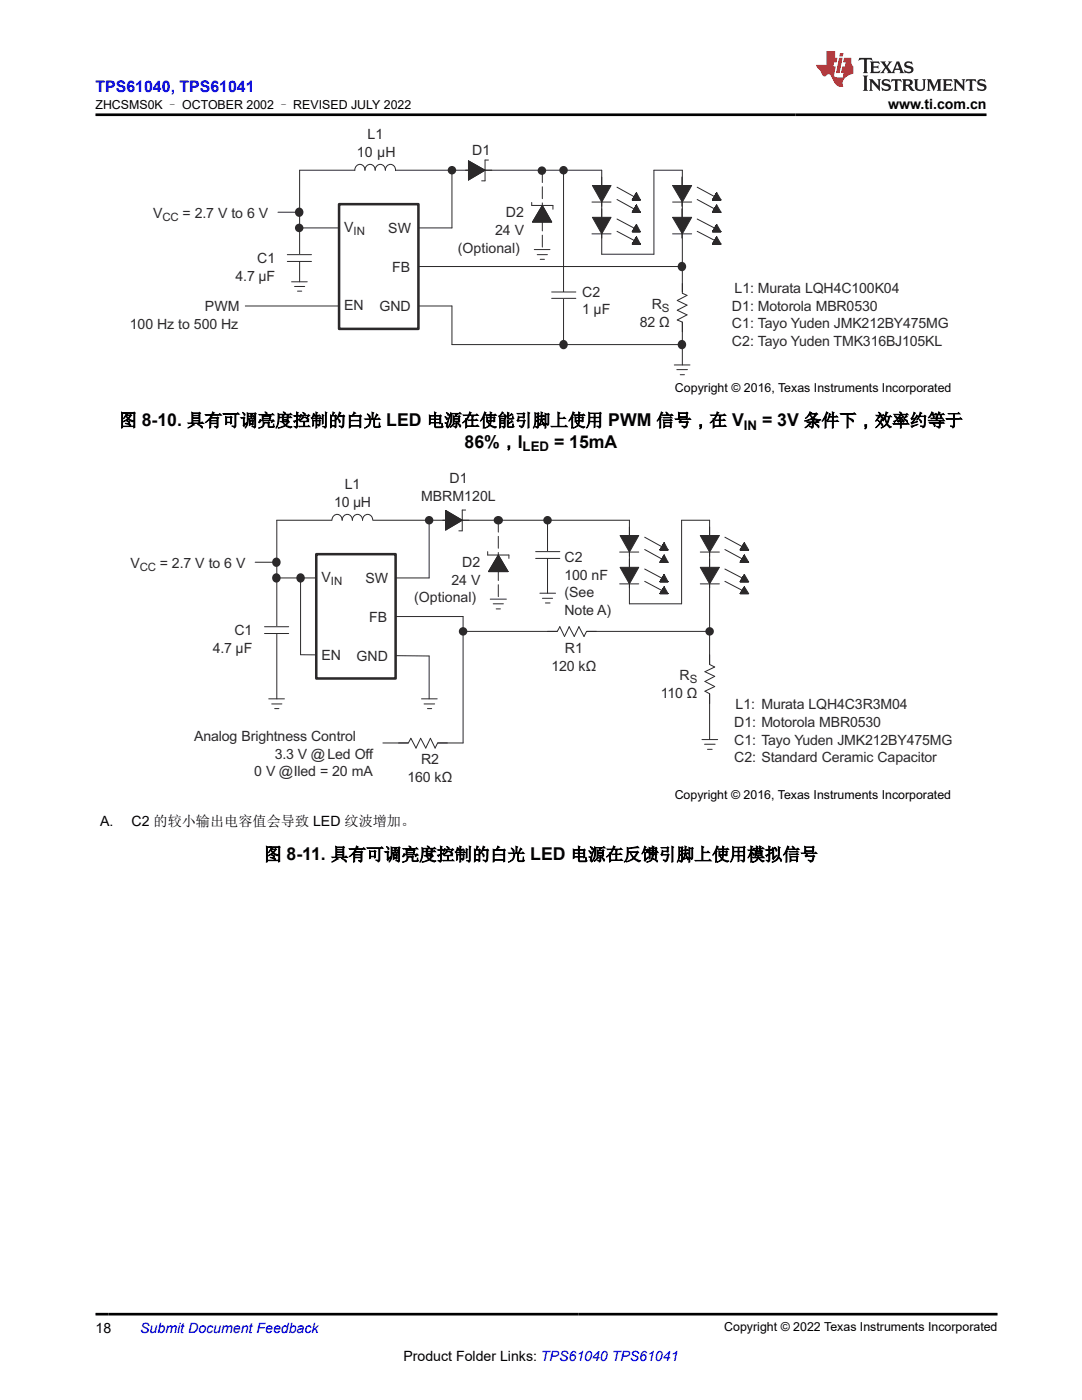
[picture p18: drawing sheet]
<svg xmlns="http://www.w3.org/2000/svg" width="216mm" height="279mm" viewBox="0 0 216 279" stroke-linecap="round" stroke-linejoin="round" font-family="sans-serif">
<defs><g id="words">
<g font-size="3.5">
<text x="23.8" y="85.1">图 8-10. 具有可调亮度控制的白光 LED 电源在使能引脚上使用 PWM 信号，在 V</text>
<text x="92.7" y="89.3">86%，I</text>
<text x="110.5" y="89.3">= 15mA</text>
<text x="152" y="85.1">= 3V 条件下，效率约等于</text>
<text x="52.7" y="171.7">图 8-11. 具有可调亮度控制的白光 LED 电源在反馈引脚上使用模拟信号</text>
</g>
<text font-size="3.2" fill="#00f" x="19" y="18.3">TPS61040, TPS61041</text>
<g font-size="2.8">
<text x="177.2" y="21.7">www.ti.com.cn</text>
<text x="20" y="164.8">A.</text>
<text x="26.3" y="164.8">C2 的较小输出电容值会导致 LED 纹波增加。</text>
<text x="19" y="266">18</text>
<text x="80.5" y="271.7">Product Folder Links: TPS61040 TPS61041</text>
</g>
<g font-size="2.8" fill="#2b292a">
<text x="73.3" y="27.8">L1</text>
<text x="71.2" y="31.3">10 μH</text>
<text x="94.2" y="31">D1</text>
<text x="30.6" y="43.5">V</text>
<text x="36.4" y="43.5">= 2.7 V to 6 V</text>
<text x="68.7" y="46.2">V</text>
<text x="77.5" y="46.5">SW</text>
<text x="98.8" y="46.9">24 V</text>
<text x="100.9" y="43.4">D2</text>
<text x="51.3" y="52.5">C1</text>
<text x="91.4" y="50.4">(Optional)</text>
<text x="47" y="56.1">4.7 μF</text>
<text x="78.2" y="54.4">FB</text>
<text x="116.2" y="59.2">C2</text>
<text x="146.6" y="58.4">L1: Murata LQH4C100K04</text>
<text x="25.9" y="65.6">100 Hz to 500 Hz</text>
<text x="40.9" y="62.1">PWM</text>
<text x="68.7" y="61.8">EN</text>
<text x="75.7" y="62.1">GND</text>
<text x="116.2" y="62.8">1 μF</text>
<text x="127.7" y="65.2">82 Ω</text>
<text x="130.1" y="61.7">R</text>
<text x="146.1" y="62">D1: Motorola MBR0530</text>
<text x="146.1" y="65.5">C1: Tayo Yuden JMK212BY475MG</text>
<text x="146.1" y="69">C2: Tayo Yuden TMK316BJ105KL</text>
<text x="66.7" y="101.2">10 μH</text>
<text x="68.8" y="97.6">L1</text>
<text x="84" y="100">MBRM120L</text>
<text x="89.7" y="96.5">D1</text>
<text x="26" y="113.4">V</text>
<text x="31.9" y="113.4">= 2.7 V to 6 V</text>
<text x="92.2" y="113.1">D2</text>
<text x="112.6" y="112.1">C2</text>
<text x="64.1" y="116.1">V</text>
<text x="72.9" y="116.4">SW</text>
<text x="90.1" y="116.7">24 V</text>
<text x="112.6" y="115.7">100 nF</text>
<text x="112.6" y="119.1">(See</text>
<text x="73.7" y="124.2">FB</text>
<text x="82.7" y="120.2">(Optional)</text>
<text x="112.6" y="122.7">Note A)</text>
<text x="42.4" y="130.2">4.7 μF</text>
<text x="46.8" y="126.7">C1</text>
<text x="64.1" y="131.7">EN</text>
<text x="71.2" y="131.9">GND</text>
<text x="112.7" y="130.4">R1</text>
<text x="110" y="134">120 kΩ</text>
<text x="135.6" y="135.7">R</text>
<text x="131.9" y="139.3">110 Ω</text>
<text x="146.8" y="141.6">L1: Murata LQH4C3R3M04</text>
<text x="38.7" y="147.9">Analog Brightness Control</text>
<text x="146.5" y="145.1">D1: Motorola MBR0530</text>
<text x="146.5" y="148.6">C1: Tayo Yuden JMK212BY475MG</text>
<text x="50.7" y="155">0 V @Iled = 20 mA</text>
<text x="54.8" y="151.5">3.3 V @Led Off</text>
<text x="81.3" y="156">160 kΩ</text>
<text x="84" y="152.4">R2</text>
<text x="146.5" y="152.2">C2: Standard Ceramic Capacitor</text>
</g>
<text font-size="2.8" fill="#00f" x="28" y="266">Submit Document Feedback</text>
<g font-size="2.6">
<text x="148.4" y="85.8">IN</text>
<text x="104.3" y="90">LED</text>
</g>
<g font-size="2.5">
<text x="19" y="21.8">ZHCSMS0K – OCTOBER 2002 – REVISED JULY 2022</text>
<text x="134.7" y="78.2">Copyright © 2016, Texas Instruments Incorporated</text>
<text x="134.6" y="159.5">Copyright © 2016, Texas Instruments Incorporated</text>
<text x="144.5" y="265.7">Copyright © 2022 Texas Instruments Incorporated</text>
</g>
<g font-size="2.3" fill="#2b292a">
<text x="32.4" y="44.1">CC</text>
<text x="70.5" y="46.8">IN</text>
<text x="132.1" y="62.3">S</text>
<text x="27.9" y="114">CC</text>
<text x="66" y="116.7">IN</text>
<text x="137.6" y="136.3">S</text>
</g>
</g></defs>
<path d="M120.1 34h-60.3v22.2M59.8 45.5h30.4M77.8 53.2h58.4M48.9 61.1h41.3" fill="none" stroke="#2b292a" stroke-width=".2"/>
<path d="M70.9 33.2l8-.1v2.1h-8z" fill-rule="evenodd" fill="#fff"/>
<path d="M70.8 34a1.03 1.03 0 0 1 1-1.2 1.03 1.03 0 0 1 1 1.2 1.03 1.03 0 0 1 1-1.2 1.03 1.03 0 0 1 1.1 1.2 1.03 1.03 0 0 1 1-1.2 1.03 1.03 0 0 1 1 1.2 1.03 1.03 0 0 1 1.1-1.2 1.03 1.03 0 0 1 .9 1.3M93.5 32.1l3.3 1.9-3.3 1.9zM97.5 31.9h-.7v4.2h-.7" fill="none" stroke="#2b292a" stroke-width=".2"/>
<path d="M93.5 32.1l3.3 1.9-3.3 1.9z" fill="#2b292a"/>
<path d="M92.9 34h5.2M93.5 32.1l3.3 1.9-3.3 1.9z" fill="none" stroke="#2b292a" stroke-width=".2"/>
<path d="M58.3 50.8h2.7v1.3h-2.7z" fill-rule="evenodd" fill="#fff"/>
<path d="M57.3 50.8h4.9M57.3 52.2h4.9" fill="none" stroke="#2b292a" stroke-width=".2"/>
<path d="M67.7 40.7h15.8v24.9h-15.8z" fill-rule="evenodd" fill="#fff"/>
<path d="M67.7 40.7h15.8v24.9h-15.8z" fill="none" stroke="#2b292a" stroke-width=".51"/>
<path d="M90.2 34v11.5M90.2 61.1v7.7" fill="none" stroke="#2b292a" stroke-width=".2"/>
<circle cx="90.2" cy="34" r=".68" fill="#2b292a"/>
<circle cx="90.2" cy="34" r=".68" fill="none" stroke="#2b292a" stroke-width=".34"/>
<circle cx="59.7" cy="45.5" r=".68" fill="#2b292a"/>
<circle cx="59.7" cy="45.5" r=".68" fill="none" stroke="#2b292a" stroke-width=".34"/>
<path d="M112.4 34v34.8" fill="none" stroke="#2b292a" stroke-width=".2"/>
<path d="M111.1 58.3h2.6v1.2h-2.6z" fill-rule="evenodd" fill="#fff"/>
<path d="M110.1 58.3h4.8M110.1 59.5h4.8" fill="none" stroke="#2b292a" stroke-width=".2"/>
<circle cx="112.4" cy="34" r=".68" fill="#2b292a"/>
<circle cx="112.4" cy="34" r=".68" fill="none" stroke="#2b292a" stroke-width=".34"/>
<path d="M120.1 34v16.7" fill="none" stroke="#2b292a" stroke-width=".2"/>
<circle cx="136.1" cy="53.2" r=".72" fill="#2b292a"/>
<circle cx="136.1" cy="53.2" r=".72" fill="none" stroke="#2b292a" stroke-width=".34"/>
<path d="M118.2 37h3.7l-1.8 3.3z" fill="#2b292a"/>
<path d="M118.2 37h3.7l-1.8 3.3zM120.1 35.3v5.9M118.1 40.3h3.8" fill="none" stroke="#2b292a" stroke-width=".2"/>
<path d="M127 38.5l-.8 1.4h1.6h-1.6l.8-1.4 .8 1.4h-1.6z" fill-rule="evenodd" fill="#2b292a"/>
<path d="M123.1 37.4l4 2.2M127 38.5l-.8 1.4h1.6h-1.6l.8-1.4 .8 1.4h-1.6z" fill="none" stroke="#2b292a" stroke-width=".2"/>
<path d="M127 40.9l-.8 1.5h1.6h-1.6l.8-1.5 .8 1.5h-1.6z" fill-rule="evenodd" fill="#2b292a"/>
<path d="M123.1 39.8l4 2.2M127 40.9l-.8 1.5h1.6h-1.6l.8-1.5 .8 1.5h-1.6z" fill="none" stroke="#2b292a" stroke-width=".2"/>
<path d="M118.2 43.4h3.7l-1.8 3.3z" fill="#2b292a"/>
<path d="M118.1 46.7h3.8M118.2 43.4h3.7l-1.8 3.3zM120.1 41.7v5.8" fill="none" stroke="#2b292a" stroke-width=".2"/>
<path d="M127 44.8l-.8 1.4h1.6h-1.6l.8-1.4 .8 1.4h-1.6z" fill-rule="evenodd" fill="#2b292a"/>
<path d="M123.1 43.7l4 2.1M127 44.8l-.8 1.4h1.6h-1.6l.8-1.4 .8 1.4h-1.6z" fill="none" stroke="#2b292a" stroke-width=".2"/>
<path d="M127 47.3l-.8 1.4h1.6h-1.6l.8-1.4 .8 1.4h-1.6z" fill-rule="evenodd" fill="#2b292a"/>
<path d="M130.5 34v16.7h-10.4M123.1 46.2l4 2.1M127 47.3l-.8 1.4h1.6h-1.6l.8-1.4 .8 1.4h-1.6z" fill="none" stroke="#2b292a" stroke-width=".2"/>
<path d="M134.2 37h3.8l-1.8 3.3z" fill="#2b292a"/>
<path d="M134.2 37h3.8l-1.8 3.3zM136.1 35.3v5.9M134.2 40.3h3.8" fill="none" stroke="#2b292a" stroke-width=".2"/>
<path d="M143 38.5l-.8 1.4h1.7h-1.7l.8-1.4 .9 1.4h-1.7z" fill-rule="evenodd" fill="#2b292a"/>
<path d="M139.1 37.4l4.1 2.2M143 38.5l-.8 1.4h1.7h-1.7l.8-1.4 .9 1.4h-1.7z" fill="none" stroke="#2b292a" stroke-width=".2"/>
<path d="M143 40.9l-.8 1.5h1.7h-1.7l.8-1.5 .9 1.5h-1.7z" fill-rule="evenodd" fill="#2b292a"/>
<path d="M139.1 39.8l4.1 2.2M143 40.9l-.8 1.5h1.7h-1.7l.8-1.5 .9 1.5h-1.7z" fill="none" stroke="#2b292a" stroke-width=".2"/>
<path d="M134.2 43.4h3.8l-1.8 3.3z" fill="#2b292a"/>
<path d="M134.2 43.4h3.8l-1.8 3.3zM134.2 46.7h3.8M136.1 41.7v5.8" fill="none" stroke="#2b292a" stroke-width=".2"/>
<path d="M143 44.8l-.8 1.4h1.7h-1.7l.8-1.4 .9 1.4h-1.7z" fill-rule="evenodd" fill="#2b292a"/>
<path d="M139.1 43.7l4.1 2.1M143 44.8l-.8 1.4h1.7h-1.7l.8-1.4 .9 1.4h-1.7z" fill="none" stroke="#2b292a" stroke-width=".2"/>
<path d="M143 47.3l-.8 1.4h1.7h-1.7l.8-1.4 .9 1.4h-1.7z" fill-rule="evenodd" fill="#2b292a"/>
<path d="M130.5 34h5.7v38.8M139.1 46.2l4.1 2.1M143 47.3l-.8 1.4h1.7h-1.7l.8-1.4 .9 1.4h-1.7z" fill="none" stroke="#2b292a" stroke-width=".2"/>
<path d="M135.2 58.4h2v5.9h-2z" fill-rule="evenodd" fill="#fff"/>
<path d="M55.5 42.4h4.3M136.2 56.6v1.9l.9 .4-2 1.1 2 .9-2 1 2 .9-2 1.1 1.1 .4v1.9" fill="none" stroke="#2b292a" stroke-width=".2"/>
<circle cx="59.7" cy="42.3" r=".72" fill="#2b292a"/>
<circle cx="59.7" cy="42.3" r=".72" fill="none" stroke="#2b292a" stroke-width=".34"/>
<path d="M58.2 56.2h3.1M58.8 57.2h2M59.4 58.1h.8M90.2 68.8h46M134.5 72.8h3.2M135.1 73.8h2.1M135.7 74.8h.9" fill="none" stroke="#2b292a" stroke-width=".2"/>
<circle cx="136.1" cy="68.7" r=".72" fill="#2b292a"/>
<circle cx="136.1" cy="68.7" r=".72" fill="none" stroke="#2b292a" stroke-width=".34"/>
<circle cx="112.4" cy="68.7" r=".72" fill="#2b292a"/>
<circle cx="112.4" cy="68.7" r=".72" fill="none" stroke="#2b292a" stroke-width=".34"/>
<path d="M108.2 34.1v15.7" fill="none" stroke="#2b292a" stroke-width=".2" stroke-dasharray="2.4 .8"/>
<path d="M106.1 40.4v.6h4.2v.8M108.2 41l1.9 3.3h-3.8z" fill="none" stroke="#2b292a" stroke-width=".2"/>
<path d="M108.2 41l1.9 3.3h-3.8z" fill-rule="evenodd" fill="#2b292a"/>
<path d="M108.2 41l1.9 3.3h-3.8z" fill="none" stroke="#2b292a" stroke-width=".2"/>
<circle cx="108.1" cy="34.1" r=".68" fill="#2b292a"/>
<circle cx="108.1" cy="34.1" r=".68" fill="none" stroke="#2b292a" stroke-width=".34"/>
<path d="M106.6 49.8h3.1M107.2 50.8h2M107.8 51.8h.8M55.2 115.3h30.4M125.6 103.8h-70.4v35.7M60 130.7l25.6 .2M73.3 123h19.1" fill="none" stroke="#2b292a" stroke-width=".2"/>
<path d="M66.3 103h8.1v2.1h-8.1z" fill-rule="evenodd" fill="#fff"/>
<path d="M66.2 103.8a1.03 1.03 0 0 1 1.1-1.1 1.03 1.03 0 0 1 1 1.1 1.03 1.03 0 0 1 1-1.1 1.03 1.03 0 0 1 1 1.1 1.03 1.03 0 0 1 1-1.1 1.03 1.03 0 0 1 1 1.1 1.03 1.03 0 0 1 1.1-1.1 1.03 1.03 0 0 1 1 1.1M88.9 101.9l3.3 1.9-3.3 2zM92.9 101.8h-.7v4.1h-.6" fill="none" stroke="#2b292a" stroke-width=".2"/>
<path d="M88.9 101.9l3.3 1.9-3.3 2z" fill="#2b292a"/>
<path d="M88.3 103.8h5.3M88.9 101.9l3.3 1.9-3.3 2z" fill="none" stroke="#2b292a" stroke-width=".2"/>
<path d="M53.8 125.1h2.6v1.2h-2.6z" fill-rule="evenodd" fill="#fff"/>
<path d="M52.8 125.1h4.8M52.8 126.4h4.8" fill="none" stroke="#2b292a" stroke-width=".2"/>
<path d="M63.1 110.6h15.8v24.8h-15.8z" fill-rule="evenodd" fill="#fff"/>
<path d="M63.1 110.6h15.8v24.8h-15.8z" fill="none" stroke="#2b292a" stroke-width=".51"/>
<path d="M85.6 103.8v11.5M85.6 130.9v8.6" fill="none" stroke="#2b292a" stroke-width=".2"/>
<circle cx="85.6" cy="103.8" r=".68" fill="#2b292a"/>
<circle cx="85.6" cy="103.8" r=".68" fill="none" stroke="#2b292a" stroke-width=".34"/>
<circle cx="55.2" cy="115.3" r=".72" fill="#2b292a"/>
<circle cx="55.2" cy="115.3" r=".72" fill="none" stroke="#2b292a" stroke-width=".34"/>
<path d="M109.3 103.8v14.6" fill="none" stroke="#2b292a" stroke-width=".2"/>
<path d="M107.9 110.1h2.6v1.3h-2.6z" fill-rule="evenodd" fill="#fff"/>
<path d="M106.9 110.1h4.8M106.9 111.4h4.8" fill="none" stroke="#2b292a" stroke-width=".2"/>
<circle cx="109.3" cy="103.8" r=".68" fill="#2b292a"/>
<circle cx="109.3" cy="103.8" r=".68" fill="none" stroke="#2b292a" stroke-width=".34"/>
<path d="M125.6 103.8v16.7" fill="none" stroke="#2b292a" stroke-width=".2"/>
<circle cx="141.6" cy="126" r=".68" fill="#2b292a"/>
<circle cx="141.6" cy="126" r=".68" fill="none" stroke="#2b292a" stroke-width=".34"/>
<path d="M123.7 106.9h3.8l-1.9 3.3z" fill="#2b292a"/>
<path d="M123.6 110.2h3.9M123.7 106.9h3.8l-1.9 3.3zM125.6 105.2v5.8" fill="none" stroke="#2b292a" stroke-width=".2"/>
<path d="M132.5 108.3l-.8 1.5h1.6h-1.6l.8-1.5 .8 1.5h-1.6z" fill-rule="evenodd" fill="#2b292a"/>
<path d="M128.6 107.2l4 2.2M132.5 108.3l-.8 1.5h1.6h-1.6l.8-1.5 .8 1.5h-1.6z" fill="none" stroke="#2b292a" stroke-width=".2"/>
<path d="M132.5 110.8l-.8 1.4h1.6h-1.6l.8-1.4 .8 1.4h-1.6z" fill-rule="evenodd" fill="#2b292a"/>
<path d="M128.6 109.7l4 2.2M132.5 110.8l-.8 1.4h1.6h-1.6l.8-1.4 .8 1.4h-1.6z" fill="none" stroke="#2b292a" stroke-width=".2"/>
<path d="M123.7 113.2h3.8l-1.9 3.3z" fill="#2b292a"/>
<path d="M123.6 116.5h3.9M123.7 113.2h3.8l-1.9 3.3zM125.6 111.5v5.8" fill="none" stroke="#2b292a" stroke-width=".2"/>
<path d="M132.5 114.7l-.8 1.4h1.6h-1.6l.8-1.4 .8 1.4h-1.6z" fill-rule="evenodd" fill="#2b292a"/>
<path d="M128.6 113.6l4 2.1M132.5 114.7l-.8 1.4h1.6h-1.6l.8-1.4 .8 1.4h-1.6z" fill="none" stroke="#2b292a" stroke-width=".2"/>
<path d="M132.5 117.1l-.8 1.4h1.6h-1.6l.8-1.4 .8 1.4h-1.6z" fill-rule="evenodd" fill="#2b292a"/>
<path d="M128.6 116l4 2.1M132.5 117.1l-.8 1.4h1.6h-1.6l.8-1.4 .8 1.4h-1.6zM136 103.8v16.7h-10.4" fill="none" stroke="#2b292a" stroke-width=".2"/>
<path d="M139.7 106.9h3.8l-1.9 3.3z" fill="#2b292a"/>
<path d="M139.7 106.9h3.8l-1.9 3.3zM139.7 110.2h3.8M141.6 105.2v5.8" fill="none" stroke="#2b292a" stroke-width=".2"/>
<path d="M148.5 108.3l-.8 1.5h1.7h-1.7l.8-1.5 .9 1.5h-1.7z" fill-rule="evenodd" fill="#2b292a"/>
<path d="M144.6 107.2l4.1 2.2M148.5 108.3l-.8 1.5h1.7h-1.7l.8-1.5 .9 1.5h-1.7z" fill="none" stroke="#2b292a" stroke-width=".2"/>
<path d="M148.5 110.8l-.8 1.4h1.7h-1.7l.8-1.4 .9 1.4h-1.7z" fill-rule="evenodd" fill="#2b292a"/>
<path d="M144.6 109.7l4.1 2.2M148.5 110.8l-.8 1.4h1.7h-1.7l.8-1.4 .9 1.4h-1.7z" fill="none" stroke="#2b292a" stroke-width=".2"/>
<path d="M139.7 113.2h3.8l-1.9 3.3z" fill="#2b292a"/>
<path d="M139.7 113.2h3.8l-1.9 3.3zM139.7 116.5h3.8M141.6 111.5v5.8" fill="none" stroke="#2b292a" stroke-width=".2"/>
<path d="M148.5 114.7l-.8 1.4h1.7h-1.7l.8-1.4 .9 1.4h-1.7z" fill-rule="evenodd" fill="#2b292a"/>
<path d="M144.6 113.6l4.1 2.1M148.5 114.7l-.8 1.4h1.7h-1.7l.8-1.4 .9 1.4h-1.7z" fill="none" stroke="#2b292a" stroke-width=".2"/>
<path d="M148.5 117.1l-.8 1.4h1.7h-1.7l.8-1.4 .9 1.4h-1.7z" fill-rule="evenodd" fill="#2b292a"/>
<path d="M136 103.8h5.6v43.8M144.6 116l4.1 2.1M148.5 117.1l-.8 1.4h1.7h-1.7l.8-1.4 .9 1.4h-1.7z" fill="none" stroke="#2b292a" stroke-width=".2"/>
<path d="M140.7 132.6h1.9v5.9h-1.9z" fill-rule="evenodd" fill="#fff"/>
<path d="M50.9 112.2h4.3M141.6 130.7v1.9l1 .5-1.9 1 1.9 .9-1.9 1 1.9 1-1.9 .9 .9 .6v1.9" fill="none" stroke="#2b292a" stroke-width=".2"/>
<circle cx="55.2" cy="112.2" r=".72" fill="#2b292a"/>
<circle cx="55.2" cy="112.2" r=".72" fill="none" stroke="#2b292a" stroke-width=".34"/>
<path d="M107.7 118.4h3.2M108.2 119.4h2.1M53.6 139.5h3.2M84.1 139.5h3.1M92.4 123v25.3M92.4 126h49.2M108.8 120.3h1M54.2 140.5h2M54.8 141.4h.9M84.6 140.5h2.1M85.3 141.4h.8" fill="none" stroke="#2b292a" stroke-width=".2"/>
<circle cx="92.4" cy="126" r=".68" fill="#2b292a"/>
<circle cx="92.4" cy="126" r=".68" fill="none" stroke="#2b292a" stroke-width=".34"/>
<path d="M111.2 125.1h5.8v1.9h-5.8z" fill-rule="evenodd" fill="#fff"/>
<path d="M109.3 126h1.9l.5-.9 .9 1.9 1-1.9 1 1.9 .9-1.9 1 1.9 .5-1h2M76.4 148.3h16" fill="none" stroke="#2b292a" stroke-width=".2"/>
<path d="M81.5 147.3h5.8v2h-5.8z" fill-rule="evenodd" fill="#fff"/>
<path d="M97.3 110.1v.7h4.2v.6M99.4 110.8l2 3.3h-3.9zM79.5 148.3h2l.5-1 1 2 .9-2 1.1 2 .9-2 .9 2 .5-1h2M140.1 147.6h3.1M140.6 148.5h2.1M141.2 149.5h.9" fill="none" stroke="#2b292a" stroke-width=".2"/>
<path d="M99.4 103.8v15.8" fill="none" stroke="#2b292a" stroke-width=".2" stroke-dasharray="2.4 .8"/>
<path d="M99.4 110.8l2 3.3h-3.9z" fill-rule="evenodd" fill="#2b292a"/>
<path d="M99.4 110.8l2 3.3h-3.9z" fill="none" stroke="#2b292a" stroke-width=".2"/>
<circle cx="99.5" cy="103.9" r=".72" fill="#2b292a"/>
<circle cx="99.5" cy="103.9" r=".72" fill="none" stroke="#2b292a" stroke-width=".34"/>
<path d="M60 115.7v15M97.8 119.6h3.2M98.4 120.5h2M99 121.5h.9" fill="none" stroke="#2b292a" stroke-width=".2"/>
<circle cx="59.9" cy="115.3" r=".72" fill="#2b292a"/>
<circle cx="59.9" cy="115.3" r=".72" fill="none" stroke="#2b292a" stroke-width=".34"/>
<path d="M171.5 11.6l-.2 .5 .5-.2h.6v.1v2.2l-.2 .4h1l-.2-.4v-2.2v-.1h.5l.5 .2-.1-.5zM173.6 12.3l.2 .4v1.5l-.2 .4h1.9l.1-.6a1.08 1.08 0 0 1-1.3 .2v-.7h.6l.4 .2v-.7l-.4 .2h-.6v-.5l.2-.2a1 1 0 0 1 1 .3l-.1-.5zM175.7 12.3l.9 1.1-1 1.2h.9l-.2-.2 .5-.8 .4 .8-.2 .2h1.6l-.2-.2 .2-.5h.9l.1 .5-.1 .2h.9l-.2-.3-.8-2h-.5l-.9 2.2-.9-1.1 .9-1.1h-.8l.2 .2-.4 .6-.4-.6 .2-.2zM179 12.7l.4 1h-.7zM180.7 12.4a.65 .65 0 0 0-.2 .7 .65 .65 0 0 0 .6 .5l.6 .1 .1 .3a.79 .79 0 0 1-.7 .4 .79 .79 0 0 1-.7-.5l.1 .7 .2-.1a.93 .93 0 0 0 1.1 .1 .93 .93 0 0 0 .4-1 1.46 1.46 0 0 0-1.2-.6l-.1-.3a1.09 1.09 0 0 1 1.2 .2l-.2-.6-.1 .1-.5-.2zM172.2 15.1l.2 .4v2.2l-.2 .4h1l-.2-.4v-2.2l.2-.4zM173.4 15.8l.2 .4v1.5l-.2 .4h.8l-.3-.4 .1-1.3 1.6 1.8v-2l.2-.4h-.7l.1 .2 .1 1.1-1.2-1.3zM176.2 15.9a.65 .65 0 0 0-.2 .8 .65 .65 0 0 0 .6 .4l.6 .2 .1 .2a.79 .79 0 0 1-.7 .4 .79 .79 0 0 1-.7-.5l.1 .7 .2-.1a.93 .93 0 0 0 1.1 .1 .93 .93 0 0 0 .4-.9 1.46 1.46 0 0 0-1.2-.6l-.1-.4a1.09 1.09 0 0 1 1.2 .2l-.1-.6-.2 .1-.5-.1zM177.9 15.8l-.1 .6a.63 .63 0 0 1 .8-.3v1.6l-.3 .4h1l-.2-.4v-1.6a.66 .66 0 0 1 .8 .3l-.1-.6zM180 15.8l.2 .4v1.5l-.2 .4h1l-.2-.2-.1-.7h.5l.1 .2a.79 .79 0 0 0 1.2 .6l-1-.9a.61 .61 0 0 0 .6-.6 .61 .61 0 0 0-.5-.7zM180.8 16.1h.1a.47 .47 0 0 1 .5 .1 .47 .47 0 0 1 .1 .5l-.1 .1-.7 .1zM182.3 15.8l.2 .2a2.27 2.27 0 0 0 .4 2 1.04 1.04 0 0 0 1.7-.7v-1.3l.2-.2h-.8l.2 .4v1.1a.6 .6 0 0 1-.6 .6 .6 .6 0 0 1-.6-.6v-1.1l.3-.4zM184.9 15.8l.2 .4v1.5l-.2 .4h.8l-.3-.4v-1.4l.9 1.9 .9-1.9v1.4l-.3 .4h1l-.2-.4v-1.5l.2-.4h-.8l-.7 1.5-.6-1.5zM188.1 15.8l.2 .4v1.5l-.2 .4h1.9l.1-.6a1.09 1.09 0 0 1-1.3 .2v-.7h.6l.4 .2v-.6l-.4 .2h-.6v-.6l.2-.1a1.01 1.01 0 0 1 1 .3l-.1-.6zM190.2 15.8l.3 .4v1.5l-.3 .4h.8l-.2-.4v-1.3l1.6 1.8v-2l.2-.4h-.7l.2 .2v1.1l-1.2-1.3zM192.8 15.8l-.1 .6a.63 .63 0 0 1 .8-.3v1.6l-.3 .4h1l-.2-.4v-1.6a.66 .66 0 0 1 .8 .3l-.1-.6zM195.2 15.9a.65 .65 0 0 0-.2 .8 .65 .65 0 0 0 .6 .4l.6 .2 .2 .2a.79 .79 0 0 1-.7 .4 .79 .79 0 0 1-.7-.5l.1 .7 .2-.1a.93 .93 0 0 0 1 .1 .93 .93 0 0 0 .5-.9 1.46 1.46 0 0 0-1.3-.6v-.4a1.09 1.09 0 0 1 1.2 .2l-.2-.6-.2 .1-.5-.1z" fill="#231f20"/>
<path d="M164.9 10.2v2.8h-2l.1 .3 .8 1a.95 .95 0 0 0 1 .9 .59 .59 0 0 1 .5-.4 .59 .59 0 0 1 .5 .4l.4 .7a1.59 1.59 0 0 0 2.1 1.4 1.61 1.61 0 0 1 1-2.3l1-.3-.1-1.5a1.59 1.59 0 0 1-.3-1.7h-1.5l-.2 .9h.6l-.2 .9h-.5l-.2 1v.2l.4 .1-.1 .9h-.7a.73 .73 0 0 1-1-.7l.3-1.5h-.5l.1-.9h.5l.2-.9h-.5v-1.3zM167.4 11.5l-.6 3.1h.7l.6-3.1zM167.6 10.6l-.1 .6h.7l.1-.6z" fill="#ed1c24"/>
<path d="M19 22.9h177.8M19 262.3h180" fill="none" stroke="#000" stroke-width=".53"/>
<use href="#words"/>
</svg>
